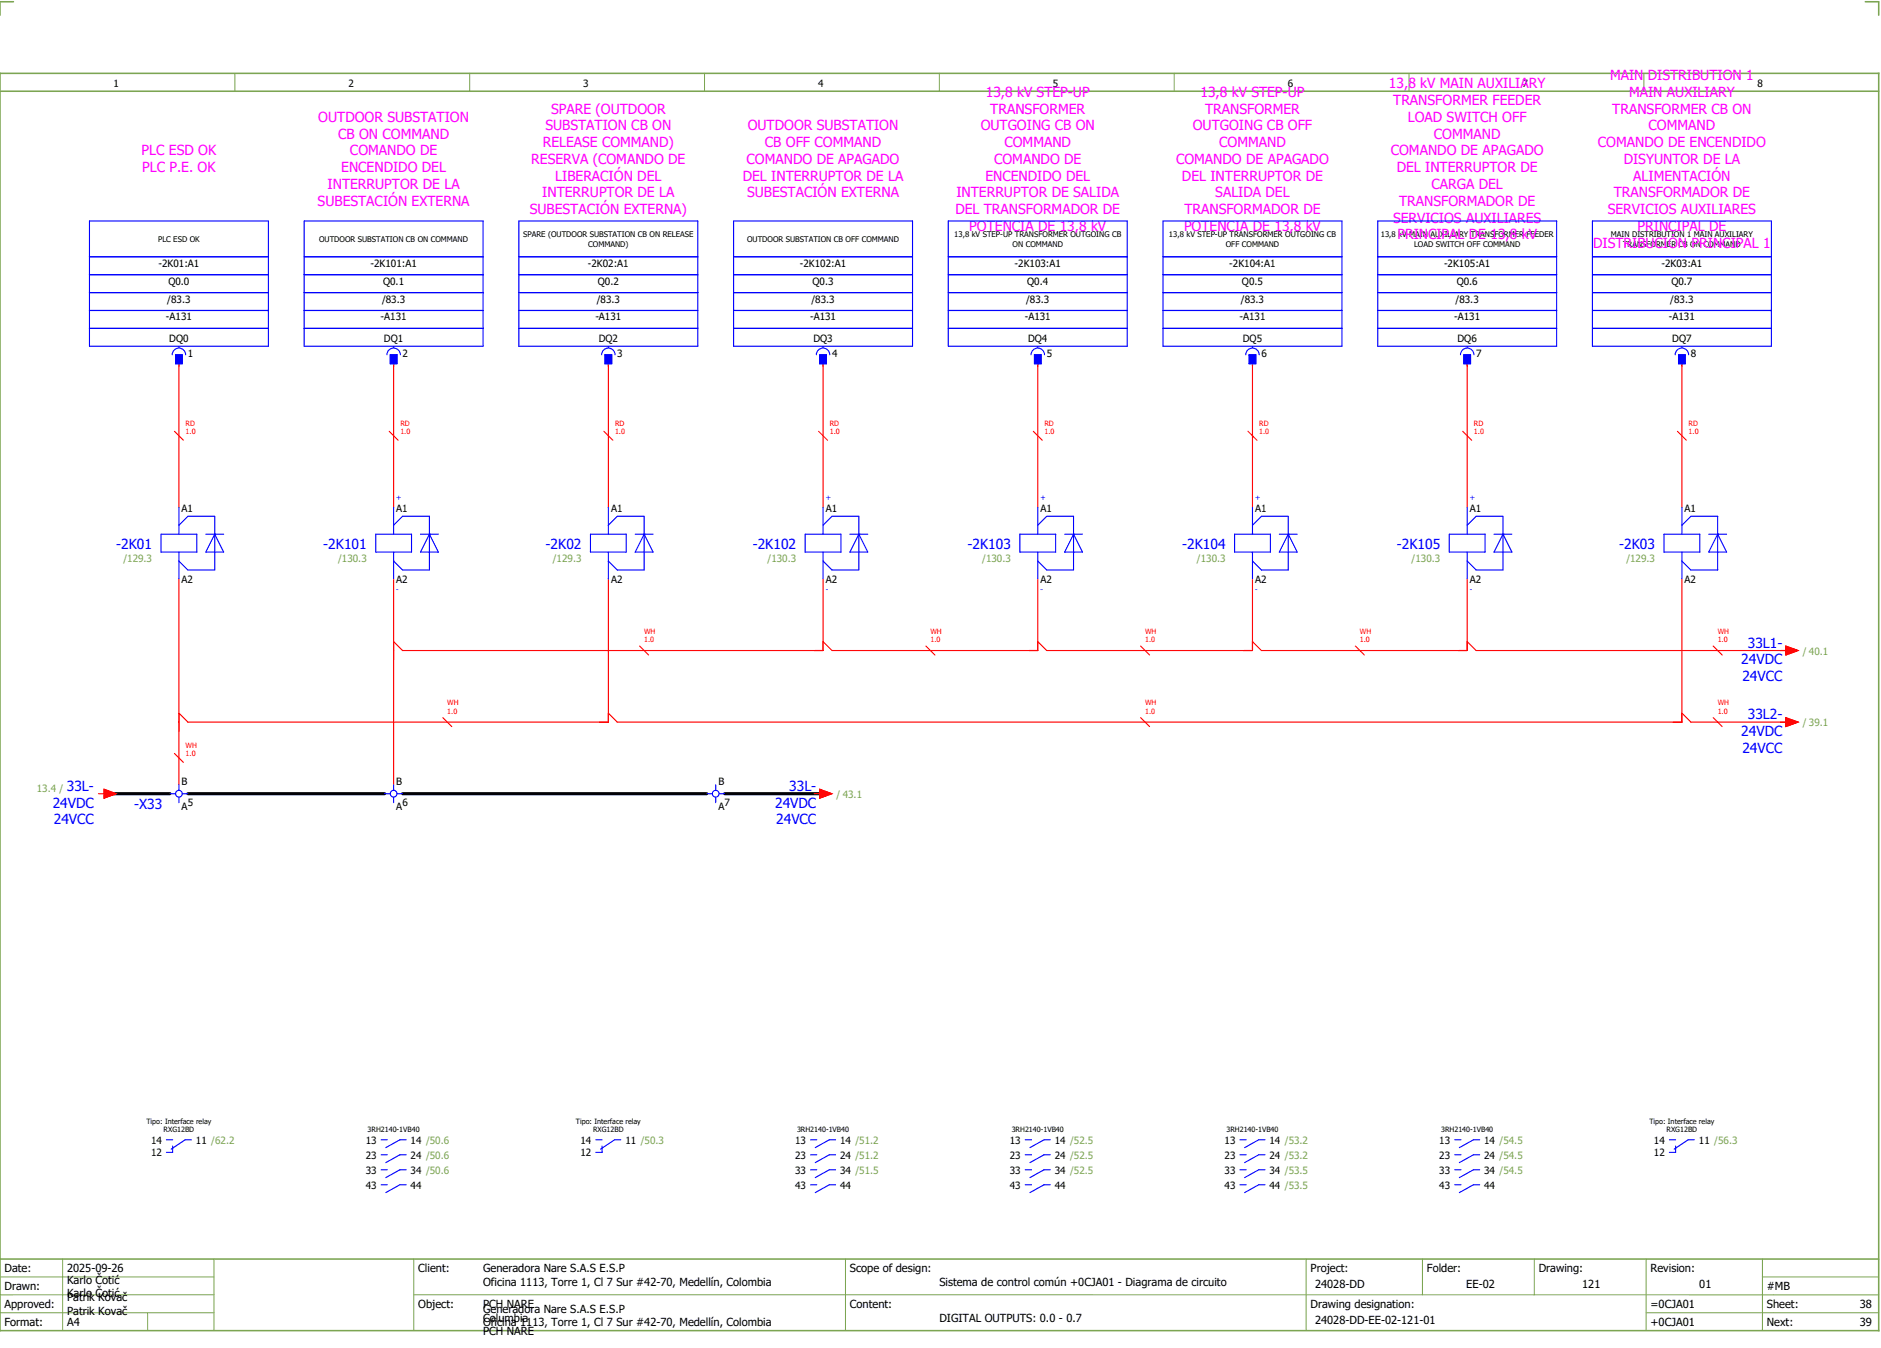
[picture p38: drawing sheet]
<svg xmlns="http://www.w3.org/2000/svg" width="421mm" height="301mm" viewBox="0 0 421 301" stroke-linecap="round" stroke-linejoin="round" font-family="sans-serif">
<defs><g id="words">
<g font-size="3.1" fill="#f0f">
<text x="359.9" y="17.9">MAIN DISTRIBUTION 1</text>
<text x="220.4" y="21.6">13,8 kV STEP-UP</text>
<text x="268.4" y="21.6">13,8 kV STEP-UP</text>
<text x="310.5" y="19.8">13,8 kV MAIN AUXILIARY</text>
<text x="311.5" y="23.5">TRANSFORMER FEEDER</text>
<text x="364.2" y="21.6">MAIN AUXILIARY</text>
<text x="71.2" y="27.3">OUTDOOR SUBSTATION</text>
<text x="121.9" y="29.1">SUBSTATION CB ON</text>
<text x="123.2" y="25.4">SPARE (OUTDOOR</text>
<text x="167.2" y="29.1">OUTDOOR SUBSTATION</text>
<text x="219.2" y="29.1">OUTGOING CB ON</text>
<text x="221.4" y="25.4">TRANSFORMER</text>
<text x="266.7" y="29.1">OUTGOING CB OFF</text>
<text x="269.4" y="25.4">TRANSFORMER</text>
<text x="314.7" y="27.3">LOAD SWITCH OFF</text>
<text x="360.4" y="25.4">TRANSFORMER CB ON</text>
<text x="368.6" y="29.1">COMMAND</text>
<text x="31.7" y="34.8">PLC ESD OK</text>
<text x="75.6" y="31">CB ON COMMAND</text>
<text x="78.2" y="34.8">COMANDO DE</text>
<text x="121.3" y="32.9">RELEASE COMMAND)</text>
<text x="171" y="32.9">CB OFF COMMAND</text>
<text x="224.6" y="32.9">COMMAND</text>
<text x="272.6" y="32.9">COMMAND</text>
<text x="310.9" y="34.8">COMANDO DE APAGADO</text>
<text x="320.6" y="31">COMMAND</text>
<text x="357.2" y="32.9">COMANDO DE ENCENDIDO</text>
<text x="31.8" y="38.5">PLC P.E. OK</text>
<text x="76.3" y="38.5">ENCENDIDO DEL</text>
<text x="118.8" y="36.6">RESERVA (COMANDO DE</text>
<text x="124.1" y="40.4">LIBERACIÓN DEL</text>
<text x="166.1" y="40.4">DEL INTERRUPTOR DE LA</text>
<text x="166.9" y="36.6">COMANDO DE APAGADO</text>
<text x="220.3" y="40.4">ENCENDIDO DEL</text>
<text x="222.2" y="36.6">COMANDO DE</text>
<text x="262.9" y="36.6">COMANDO DE APAGADO</text>
<text x="264.2" y="40.4">DEL INTERRUPTOR DE</text>
<text x="312.2" y="38.5">DEL INTERRUPTOR DE</text>
<text x="363" y="36.6">DISYUNTOR DE LA</text>
<text x="365.1" y="40.4">ALIMENTACIÓN</text>
<text x="71" y="46">SUBESTACIÓN EXTERNA</text>
<text x="73.2" y="42.3">INTERRUPTOR DE LA</text>
<text x="118.4" y="47.9">SUBESTACIÓN EXTERNA)</text>
<text x="121.2" y="44.1">INTERRUPTOR DE LA</text>
<text x="167" y="44.1">SUBESTACIÓN EXTERNA</text>
<text x="213.6" y="47.9">DEL TRANSFORMADOR DE</text>
<text x="213.8" y="44.1">INTERRUPTOR DE SALIDA</text>
<text x="264.8" y="47.9">TRANSFORMADOR DE</text>
<text x="271.7" y="44.1">SALIDA DEL</text>
<text x="312.8" y="46">TRANSFORMADOR DE</text>
<text x="320" y="42.3">CARGA DEL</text>
<text x="359.4" y="47.9">SERVICIOS AUXILIARES</text>
<text x="360.8" y="44.1">TRANSFORMADOR DE</text>
<text x="216.7" y="51.6">POTENCIA DE 13,8 kV</text>
<text x="264.7" y="51.6">POTENCIA DE 13,8 kV</text>
<text x="311.4" y="49.8">SERVICIOS AUXILIARES</text>
<text x="312.4" y="53.5">PRINCIPAL DE 13,8 kV</text>
<text x="366.1" y="51.6">PRINCIPAL DE</text>
<text x="356.1" y="55.4">DISTRIBUCIÓN PRINCIPAL 1</text>
</g>
<g font-size="3.1" fill="#00f">
<text x="26" y="122.6">-2K01</text>
<text x="72.3" y="122.6">-2K101</text>
<text x="122" y="122.6">-2K02</text>
<text x="168.3" y="122.6">-2K102</text>
<text x="216.3" y="122.6">-2K103</text>
<text x="264.3" y="122.6">-2K104</text>
<text x="312.3" y="122.6">-2K105</text>
<text x="362" y="122.6">-2K03</text>
<text x="389.3" y="148.5">24VDC</text>
<text x="390.7" y="144.8">33L1-</text>
<text x="389.5" y="152.3">24VCC</text>
<text x="390.7" y="160.8">33L2-</text>
<text x="389.3" y="164.5">24VDC</text>
<text x="389.5" y="168.3">24VCC</text>
<text x="14.9" y="176.8">33L-</text>
<text x="176.4" y="176.8">33L-</text>
<text x="11.8" y="180.5">24VDC</text>
<text x="12" y="184.3">24VCC</text>
<text x="30" y="180.7">-X33</text>
<text x="173.3" y="180.5">24VDC</text>
<text x="173.5" y="184.3">24VCC</text>
</g>
<g font-size="2.5">
<text x="1" y="284.4">Date:</text>
<text x="15" y="286.9">Karlo Čotić</text>
<text x="15" y="284.4">2025-09-26</text>
<text x="93.5" y="284.4">Client:</text>
<text x="108" y="284.4">Generadora Nare S.A.S E.S.P</text>
<text x="108" y="287.4">Oficina 1113, Torre 1, Cl 7 Sur #42-70, Medellín, Colombia</text>
<text x="190" y="284.4">Scope of design:</text>
<text x="210" y="287.4">Sistema de control común +0CJA01 - Diagrama de circuito</text>
<text x="293" y="284.4">Project:</text>
<text x="294" y="287.9">24028-DD</text>
<text x="319" y="284.4">Folder:</text>
<text x="327.8" y="287.9">EE-02</text>
<text x="344" y="284.4">Drawing:</text>
<text x="353.7" y="287.9">121</text>
<text x="369" y="284.4">Revision:</text>
<text x="379.9" y="287.9">01</text>
<text x="1" y="288.4">Drawn:</text>
<text x="1" y="292.4">Approved:</text>
<text x="15" y="289.9">Karlo Čotić</text>
<text x="15" y="290.9">Patrik Kovač</text>
<text x="15" y="293.9">Patrik Kovač</text>
<text x="93.5" y="292.4">Object:</text>
<text x="108" y="293.4">Generadora Nare S.A.S E.S.P</text>
<text x="108" y="292.4">PCH NARE</text>
<text x="190" y="292.4">Content:</text>
<text x="293" y="292.4">Drawing designation:</text>
<text x="369" y="292.4">=0CJA01</text>
<text x="395" y="292.4">Sheet:</text>
<text x="395" y="288.4">#MB</text>
<text x="415.8" y="292.4">38</text>
<text x="1" y="296.4">Format:</text>
<text x="15" y="296.4">A4</text>
<text x="108" y="296.4">Oficina 1113, Torre 1, Cl 7 Sur #42-70, Medellín, Colombia</text>
<text x="108" y="295.4">Columbia</text>
<text x="108" y="298.4">PCH NARE</text>
<text x="210" y="295.4">DIGITAL OUTPUTS: 0.0 - 0.7</text>
<text x="294" y="295.9">24028-DD-EE-02-121-01</text>
<text x="369" y="296.4">+0CJA01</text>
<text x="395" y="296.4">Next:</text>
<text x="415.8" y="296.4">39</text>
</g>
<g font-size="2.2">
<text x="25.4" y="19.4">1</text>
<text x="77.9" y="19.4">2</text>
<text x="130.4" y="19.4">3</text>
<text x="182.9" y="19.4">4</text>
<text x="235.4" y="19.4">5</text>
<text x="287.9" y="19.4">6</text>
<text x="340.4" y="19.4">7</text>
<text x="392.9" y="19.4">8</text>
<text x="35.4" y="59.6">-2K01:A1</text>
<text x="82.8" y="59.6">-2K101:A1</text>
<text x="131.4" y="59.6">-2K02:A1</text>
<text x="178.8" y="59.6">-2K102:A1</text>
<text x="226.8" y="59.6">-2K103:A1</text>
<text x="274.8" y="59.6">-2K104:A1</text>
<text x="322.8" y="59.6">-2K105:A1</text>
<text x="371.4" y="59.6">-2K03:A1</text>
<text x="37.6" y="63.6">Q0.0</text>
<text x="85.6" y="63.6">Q0.1</text>
<text x="133.6" y="63.6">Q0.2</text>
<text x="181.6" y="63.6">Q0.3</text>
<text x="229.6" y="63.6">Q0.4</text>
<text x="277.6" y="63.6">Q0.5</text>
<text x="325.6" y="63.6">Q0.6</text>
<text x="373.6" y="63.6">Q0.7</text>
<text x="37.1" y="71.6">-A131</text>
<text x="37.4" y="67.6">/83.3</text>
<text x="85.1" y="71.6">-A131</text>
<text x="85.4" y="67.6">/83.3</text>
<text x="133.1" y="71.6">-A131</text>
<text x="133.4" y="67.6">/83.3</text>
<text x="181.1" y="71.6">-A131</text>
<text x="181.4" y="67.6">/83.3</text>
<text x="229.1" y="71.6">-A131</text>
<text x="229.4" y="67.6">/83.3</text>
<text x="277.1" y="71.6">-A131</text>
<text x="277.4" y="67.6">/83.3</text>
<text x="325.1" y="71.6">-A131</text>
<text x="325.4" y="67.6">/83.3</text>
<text x="373.1" y="71.6">-A131</text>
<text x="373.4" y="67.6">/83.3</text>
<text x="37.8" y="76.4">DQ0</text>
<text x="85.8" y="76.4">DQ1</text>
<text x="133.8" y="76.4">DQ2</text>
<text x="181.8" y="76.4">DQ3</text>
<text x="229.8" y="76.4">DQ4</text>
<text x="277.8" y="76.4">DQ5</text>
<text x="325.8" y="76.4">DQ6</text>
<text x="373.8" y="76.4">DQ7</text>
<text x="42" y="79.8">1</text>
<text x="90" y="79.8">2</text>
<text x="138" y="79.8">3</text>
<text x="186" y="79.8">4</text>
<text x="234" y="79.8">5</text>
<text x="282" y="79.8">6</text>
<text x="330" y="79.8">7</text>
<text x="378" y="79.8">8</text>
<text x="40.6" y="114.3">A1</text>
<text x="88.6" y="114.3">A1</text>
<text x="136.6" y="114.3">A1</text>
<text x="184.6" y="114.3">A1</text>
<text x="232.6" y="114.3">A1</text>
<text x="280.6" y="114.3">A1</text>
<text x="328.6" y="114.3">A1</text>
<text x="376.6" y="114.3">A1</text>
<text x="40.6" y="130.2">A2</text>
<text x="88.6" y="130.2">A2</text>
<text x="136.6" y="130.2">A2</text>
<text x="184.6" y="130.2">A2</text>
<text x="232.6" y="130.2">A2</text>
<text x="280.6" y="130.2">A2</text>
<text x="328.6" y="130.2">A2</text>
<text x="376.6" y="130.2">A2</text>
<text x="40.6" y="175.5">B</text>
<text x="88.6" y="175.5">B</text>
<text x="160.6" y="175.5">B</text>
<text x="40.6" y="181">A</text>
<text x="42" y="180">5</text>
<text x="88.6" y="181">A</text>
<text x="90" y="180">6</text>
<text x="160.6" y="181">A</text>
<text x="162" y="180">7</text>
<text x="33.8" y="255.6">14</text>
<text x="43.8" y="255.6">11 /62.2</text>
<text x="81.8" y="255.6">13</text>
<text x="91.8" y="255.6">14 /50.6</text>
<text x="129.8" y="255.6">14</text>
<text x="139.8" y="255.6">11 /50.3</text>
<text x="177.8" y="255.6">13</text>
<text x="187.8" y="255.6">14 /51.2</text>
<text x="225.8" y="255.6">13</text>
<text x="235.8" y="255.6">14 /52.5</text>
<text x="273.8" y="255.6">13</text>
<text x="283.8" y="255.6">14 /53.2</text>
<text x="321.8" y="255.6">13</text>
<text x="331.8" y="255.6">14 /54.5</text>
<text x="369.8" y="255.6">14</text>
<text x="379.8" y="255.6">11 /56.3</text>
<text x="33.8" y="258.4">12</text>
<text x="81.8" y="259">23</text>
<text x="81.8" y="262.3">33</text>
<text x="91.8" y="259">24 /50.6</text>
<text x="91.8" y="262.3">34 /50.6</text>
<text x="129.8" y="258.4">12</text>
<text x="177.8" y="259">23</text>
<text x="177.8" y="262.3">33</text>
<text x="187.8" y="259">24 /51.2</text>
<text x="187.8" y="262.3">34 /51.5</text>
<text x="225.8" y="259">23</text>
<text x="225.8" y="262.3">33</text>
<text x="235.8" y="259">24 /52.5</text>
<text x="235.8" y="262.3">34 /52.5</text>
<text x="273.8" y="259">23</text>
<text x="273.8" y="262.3">33</text>
<text x="283.8" y="259">24 /53.2</text>
<text x="283.8" y="262.3">34 /53.5</text>
<text x="321.8" y="259">23</text>
<text x="321.8" y="262.3">33</text>
<text x="331.8" y="259">24 /54.5</text>
<text x="331.8" y="262.3">34 /54.5</text>
<text x="369.8" y="258.4">12</text>
<text x="81.8" y="265.7">43</text>
<text x="91.8" y="265.7">44</text>
<text x="177.8" y="265.7">43</text>
<text x="187.8" y="265.7">44</text>
<text x="225.8" y="265.7">43</text>
<text x="235.8" y="265.7">44</text>
<text x="273.8" y="265.7">43</text>
<text x="283.8" y="265.7">44 /53.5</text>
<text x="321.8" y="265.7">43</text>
<text x="331.8" y="265.7">44</text>
</g>
<g font-size="2.2" fill="#7ca552">
<text x="27.6" y="125.5">/129.3</text>
<text x="75.6" y="125.5">/130.3</text>
<text x="123.6" y="125.5">/129.3</text>
<text x="171.6" y="125.5">/130.3</text>
<text x="219.6" y="125.5">/130.3</text>
<text x="267.6" y="125.5">/130.3</text>
<text x="315.6" y="125.5">/130.3</text>
<text x="363.6" y="125.5">/129.3</text>
<text x="403" y="146.3">/ 40.1</text>
<text x="403" y="162.3">/ 39.1</text>
<text x="8.2" y="176.9">13.4 /</text>
<text x="187" y="178.3">/ 43.1</text>
</g>
<g font-size="1.7">
<text x="117" y="53">SPARE (OUTDOOR SUBSTATION CB ON RELEASE</text>
<text x="213.3" y="53">13,8 kV STEP-UP TRANSFORMER OUTGOING CB</text>
<text x="261.3" y="53">13,8 kV STEP-UP TRANSFORMER OUTGOING CB</text>
<text x="308.7" y="53">13,8 kV MAIN AUXILIARY TRANSFORMER FEEDER</text>
<text x="360.1" y="53">MAIN DISTRIBUTION 1 MAIN AUXILIARY</text>
<text x="35.3" y="54.1">PLC ESD OK</text>
<text x="71.4" y="54.1">OUTDOOR SUBSTATION CB ON COMMAND</text>
<text x="131.5" y="55.1">COMMAND)</text>
<text x="167" y="54.1">OUTDOOR SUBSTATION CB OFF COMMAND</text>
<text x="226.4" y="55.1">ON COMMAND</text>
<text x="274" y="55.1">OFF COMMAND</text>
<text x="316.1" y="55.1">LOAD SWITCH OFF COMMAND</text>
<text x="362.8" y="55.1">TRANSFORMER CB ON COMMAND</text>
</g>
<g font-size="1.6" fill="#f00">
<text x="41.5" y="95.1">RD</text>
<text x="89.5" y="95.1">RD</text>
<text x="137.5" y="95.1">RD</text>
<text x="185.5" y="95.1">RD</text>
<text x="233.5" y="95.1">RD</text>
<text x="281.5" y="95.1">RD</text>
<text x="329.5" y="95.1">RD</text>
<text x="377.5" y="95.1">RD</text>
<text x="41.5" y="97.1">1.0</text>
<text x="89.5" y="97.1">1.0</text>
<text x="137.5" y="97.1">1.0</text>
<text x="185.5" y="97.1">1.0</text>
<text x="233.5" y="97.1">1.0</text>
<text x="281.5" y="97.1">1.0</text>
<text x="329.5" y="97.1">1.0</text>
<text x="377.5" y="97.1">1.0</text>
<text x="144" y="143.6">1.0</text>
<text x="144" y="141.6">WH</text>
<text x="208" y="143.6">1.0</text>
<text x="208" y="141.6">WH</text>
<text x="256" y="143.6">1.0</text>
<text x="256" y="141.6">WH</text>
<text x="304" y="143.6">1.0</text>
<text x="304" y="141.6">WH</text>
<text x="384" y="143.6">1.0</text>
<text x="384" y="141.6">WH</text>
<text x="100" y="159.6">1.0</text>
<text x="100" y="157.6">WH</text>
<text x="256" y="159.6">1.0</text>
<text x="256" y="157.6">WH</text>
<text x="384" y="159.6">1.0</text>
<text x="384" y="157.6">WH</text>
<text x="41.5" y="167.1">WH</text>
<text x="41.5" y="169.1">1.0</text>
</g>
<g font-size="1.6" fill="#00f">
<text x="88.6" y="111.8">+</text>
<text x="184.6" y="111.8">+</text>
<text x="232.6" y="111.8">+</text>
<text x="280.6" y="111.8">+</text>
<text x="328.6" y="111.8">+</text>
<text x="88.6" y="132.3">-</text>
<text x="184.6" y="132.3">-</text>
<text x="232.6" y="132.3">-</text>
<text x="280.6" y="132.3">-</text>
<text x="328.6" y="132.3">-</text>
</g>
<g font-size="1.6">
<text x="32.7" y="251.1">Tipo: Interface relay</text>
<text x="128.7" y="251.1">Tipo: Interface relay</text>
<text x="368.7" y="251.1">Tipo: Interface relay</text>
<text x="36.6" y="253.1">RXG12BD</text>
<text x="82.2" y="253.1">3RH2140-1VB40</text>
<text x="132.6" y="253.1">RXG12BD</text>
<text x="178.2" y="253.1">3RH2140-1VB40</text>
<text x="226.2" y="253.1">3RH2140-1VB40</text>
<text x="274.2" y="253.1">3RH2140-1VB40</text>
<text x="322.2" y="253.1">3RH2140-1VB40</text>
<text x="372.6" y="253.1">RXG12BD</text>
</g>
</g></defs>
<path d="M0 16.4h420v281h-420zM3 .4h-3v3M417 .4h3v3M0 20.4h420M0 281.4h420" fill="none" stroke="#7ca552" stroke-width=".35"/>
<g fill="none" stroke="#7ca552" stroke-width=".22">
<path d="M52.5 16.4v4M105 16.4v4M157.5 16.4v4M210 16.4v4M262.5 16.4v4M315 16.4v4M367.5 16.4v4M0 285.4h47.8M0 293.4h47.8M14 281.4v16M33 293.4v4M47.8 281.4v16"/>
<path d="M47.8 289.4h-47.8M92.5 281.4v16M92.5 289.4h327.5M189 281.4v16M292 281.4v15.8M318 281.4v8M343 281.4v8M368 281.4v15.8M368 293.4h52M394 285.4h26M394 281.4v15.8"/>
</g>
<g fill="none" stroke="#f00" stroke-width=".25">
<path d="M39 96.4l2 2M40 81.4v32M87 96.4l2 2M88 81.4v32M135 96.4l2 2M136 81.4v32M183 96.4l2 2M184 81.4v32M231 96.4l2 2M232 81.4v32M279 96.4l2 2M280 81.4v32"/>
<path d="M327 96.4l2 2M328 81.4v32M375 96.4l2 2M376 81.4v32M40 129.4v46M88 129.4v46M136 129.4v32h-94l-2-2M184 129.4v16h-94l-2-2M232 129.4v16h-46l-2-2M280 129.4v16h-46l-2-2M328 129.4v16h-46l-2-2M376 129.4v32h-238l-2-2"/>
<path d="M143 144.4l2 2M207 144.4l2 2M255 144.4l2 2M303 144.4l2 2M328 143.4l2 2h70M376 159.4l2 2h22M383 144.4l2 2M399.2 144.4l2.8 1-2.8 1zM22 177.4h1.2M23.2 176.4l2.8 1-2.8 1zM39 168.4l2 2M99 160.4l2 2"/>
<path d="M182 177.4h1.3M183.3 176.4l2.7 1-2.7 1zM255 160.4l2 2M383 160.4l2 2M399.2 160.4l2.8 1-2.8 1z"/>
</g>
<path d="M24 177.4h14M42 177.4h44M90 177.4h68M162 177.4h22" fill="none" stroke="#000" stroke-width=".7"/>
<g fill="none" stroke="#00f" stroke-width=".25">
<path d="M20 49.4h40v28h-40zM20 57.4h40M68 49.4h40v28h-40zM68 57.4h40M116 49.4h40v28h-40zM116 57.4h40M164 49.4h40v28h-40zM164 57.4h40M212 49.4h40v28h-40zM212 57.4h40M260 49.4h40v28h-40zM260 57.4h40"/>
<path d="M308 49.4h40v28h-40zM308 57.4h40M356 49.4h40v28h-40zM356 57.4h40M20 61.4h40M20 69.4h40M20 73.4h40M20 65.4h40M38.5 79.3a1.5 1.5 0 0 1 1.5-1.5 1.5 1.5 0 0 1 1.5 1.5M39.3 79.3h1.5v2h-1.5zM40 77.4v.3M68 61.4h40"/>
<path d="M68 69.4h40M68 73.4h40M68 65.4h40M86.5 79.3a1.5 1.5 0 0 1 1.5-1.5 1.5 1.5 0 0 1 1.5 1.5M87.3 79.3h1.5v2h-1.5zM88 77.4v.3M116 61.4h40M116 69.4h40M116 73.4h40M116 65.4h40M134.5 79.3a1.5 1.5 0 0 1 1.5-1.5 1.5 1.5 0 0 1 1.5 1.5M135.3 79.3h1.5v2h-1.5z"/>
<path d="M136 77.4v.3M164 61.4h40M164 69.4h40M164 73.4h40M164 65.4h40M182.5 79.3a1.5 1.5 0 0 1 1.5-1.5 1.5 1.5 0 0 1 1.5 1.5M183.3 79.3h1.5v2h-1.5zM184 77.4v.3M212 61.4h40M212 69.4h40M212 73.4h40M212 65.4h40"/>
<path d="M230.5 79.3a1.5 1.5 0 0 1 1.5-1.5 1.5 1.5 0 0 1 1.5 1.5M231.3 79.3h1.5v2h-1.5zM232 77.4v.3M260 61.4h40M260 69.4h40M260 73.4h40M260 65.4h40M278.5 79.3a1.5 1.5 0 0 1 1.5-1.5 1.5 1.5 0 0 1 1.5 1.5M279.3 79.3h1.5v2h-1.5zM280 77.4v.3M308 61.4h40M308 69.4h40"/>
<path d="M308 73.4h40M308 65.4h40M326.5 79.3a1.5 1.5 0 0 1 1.5-1.5 1.5 1.5 0 0 1 1.5 1.5M327.3 79.3h1.5v2h-1.5zM328 77.4v.3M356 61.4h40M356 69.4h40M356 73.4h40M356 65.4h40M374.5 79.3a1.5 1.5 0 0 1 1.5-1.5 1.5 1.5 0 0 1 1.5 1.5M375.2 79.3h1.5v2h-1.5zM376 77.4v.3"/>
<path d="M36 119.4h8v4h-8zM40 113.4v6M40 117.4l2-2h6v12h-6l-2-2M46 119.4h4M48 119.4h.1M48 119.4l2 4h-4zM84 119.4h8v4h-8zM88 113.4v6M88 117.4l2-2h6v12h-6l-2-2M94 119.4h4M96 119.4h.1M96 119.4l2 4h-4z"/>
<path d="M132 119.4h8v4h-8zM136 113.4v6M136 117.4l2-2h6v12h-6l-2-2M142 119.4h4M144 119.4h.1M144 119.4l2 4h-4zM180 119.4h8v4h-8zM184 113.4v6M184 117.4l2-2h6v12h-6l-2-2M190 119.4h4M192 119.4h.1M192 119.4l2 4h-4z"/>
<path d="M228 119.4h8v4h-8zM232 113.4v6M232 117.4l2-2h6v12h-6l-2-2M238 119.4h4M240 119.4h.1M240 119.4l2 4h-4zM276 119.4h8v4h-8zM280 113.4v6M280 117.4l2-2h6v12h-6l-2-2M286 119.4h4M288 119.4h.1M288 119.4l2 4h-4z"/>
<path d="M324 119.4h8v4h-8zM328 113.4v6M328 117.4l2-2h6v12h-6l-2-2M334 119.4h4M336 119.4h.1M336 119.4l2 4h-4zM372 119.4h8v4h-8zM376 113.4v6M376 117.4l2-2h6v12h-6l-2-2M382 119.4h4M384 119.4h.1M384 119.4l2 4h-4z"/>
<path d="M40 123.4v6M88 123.4v6M136 123.4v6M184 123.4v6M232 123.4v6M280 123.4v6M328 123.4v6M376 123.4v6M38 177.4h1.3M40 175.4v1.2M40 178.1v1.3M40.8 177.4h1.2"/>
<path d="M86 177.4h1.3M88 175.4v1.2M88 178.1v1.3M88.8 177.4h1.2M158 177.4h1.2M160 175.4v1.2M160 178.1v1.3M160.7 177.4h1.3M37.2 254.7h1.4M38.6 256.1v1.4h-1.4M42.8 254.7h-1.4l-3.1 2.1M85.2 254.7h1.4"/>
<path d="M85.2 258.1h1.4M90.8 254.7h-1.4l-3.1 1.8M90.8 258.1h-1.4l-3.1 1.7M133.2 254.7h1.4M134.6 256.1v1.4h-1.4M138.8 254.7h-1.4l-3.1 2.1M181.2 254.7h1.4M181.2 258.1h1.4M186.8 254.7h-1.4l-3.1 1.8M186.8 258.1h-1.4l-3.1 1.7M229.2 254.7h1.4M229.2 258.1h1.4"/>
<path d="M234.8 254.7h-1.4l-3.1 1.8M234.8 258.1h-1.4l-3.1 1.7M277.2 254.7h1.4M277.2 258.1h1.4M282.8 254.7h-1.4l-3.1 1.8M282.8 258.1h-1.4l-3.1 1.7M325.2 254.7h1.4M325.2 258.1h1.4M330.8 254.7h-1.4l-3.1 1.8M330.8 258.1h-1.4l-3.1 1.7M373.2 254.7h1.4M374.6 256.1v1.4h-1.4"/>
<path d="M378.8 254.7h-1.4l-3.1 2.1M85.2 261.4h1.4M85.2 264.8h1.4M90.8 261.4h-1.4l-3.1 1.8M90.8 264.8h-1.4l-3.1 1.7M181.2 261.4h1.4M181.2 264.8h1.4M186.8 261.4h-1.4l-3.1 1.8M186.8 264.8h-1.4l-3.1 1.7M229.2 261.4h1.4M229.2 264.8h1.4M234.8 261.4h-1.4l-3.1 1.8"/>
<path d="M234.8 264.8h-1.4l-3.1 1.7M277.2 261.4h1.4M277.2 264.8h1.4M282.8 261.4h-1.4l-3.1 1.8M282.8 264.8h-1.4l-3.1 1.7M325.2 261.4h1.4M325.2 264.8h1.4M330.8 261.4h-1.4l-3.1 1.8M330.8 264.8h-1.4l-3.1 1.7"/>
<circle cx="40" cy="177.4" r=".75"/>
<circle cx="88" cy="177.4" r=".75"/>
<circle cx="160" cy="177.4" r=".75"/>
</g>
<g fill="#00f" stroke="#00f" stroke-width=".22">
<path d="M39.3 79.3h1.5v2h-1.5z"/>
<path d="M87.3 79.3h1.5v2h-1.5z"/>
<path d="M135.3 79.3h1.5v2h-1.5z"/>
<path d="M183.3 79.3h1.5v2h-1.5z"/>
<path d="M231.3 79.3h1.5v2h-1.5z"/>
<path d="M279.3 79.3h1.5v2h-1.5z"/>
<path d="M327.3 79.3h1.5v2h-1.5z"/>
<path d="M375.2 79.3h1.5v2h-1.5z"/>
</g>
<g fill="#f00" stroke="#f00" stroke-width=".22">
<path d="M23.2 176.4l2.8 1-2.8 1z"/>
<path d="M183.3 176.4l2.7 1-2.7 1z"/>
<path d="M399.2 144.4l2.8 1-2.8 1z"/>
<path d="M399.2 160.4l2.8 1-2.8 1z"/>
</g>
<use href="#words"/>
</svg>
